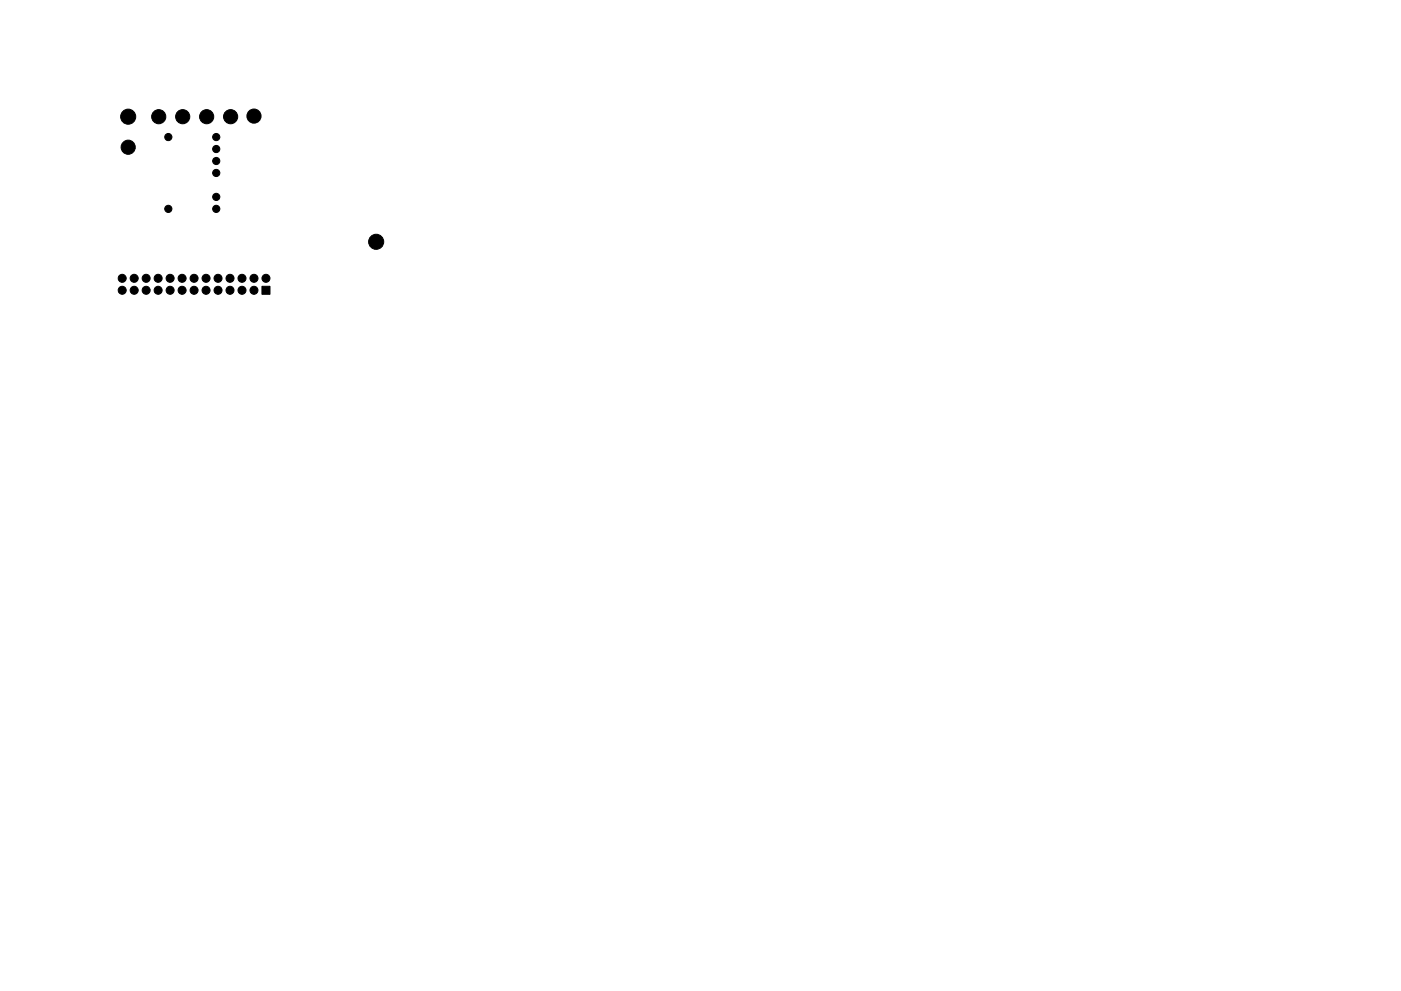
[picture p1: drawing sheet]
<svg xmlns="http://www.w3.org/2000/svg" width="297mm" height="210mm" viewBox="0 0 297 210" stroke-linecap="round" stroke-linejoin="round" font-family="sans-serif">
<g fill="#000" stroke="#000" stroke-width=".21">
<path d="M55.5 60.7h1.7v1.7h-1.7z"/>
<circle cx="27.2" cy="24.8" r="1.6"/>
<circle cx="27.2" cy="31.2" r="1.5"/>
<circle cx="33.7" cy="24.8" r="1.5"/>
<circle cx="35.7" cy="29.1" r=".76"/>
<circle cx="38.7" cy="24.8" r="1.5"/>
<circle cx="43.8" cy="24.8" r="1.5"/>
<circle cx="45.8" cy="31.6" r=".76"/>
<circle cx="45.8" cy="34.2" r=".76"/>
<circle cx="45.8" cy="36.7" r=".76"/>
<circle cx="45.8" cy="29.1" r=".76"/>
<circle cx="48.9" cy="24.8" r="1.5"/>
<circle cx="53.8" cy="24.6" r="1.5"/>
<circle cx="25.9" cy="59" r=".85"/>
<circle cx="28.4" cy="59" r=".85"/>
<circle cx="31" cy="59" r=".85"/>
<circle cx="33.5" cy="59" r=".85"/>
<circle cx="35.7" cy="44.3" r=".76"/>
<circle cx="36.1" cy="59" r=".85"/>
<circle cx="38.6" cy="59" r=".85"/>
<circle cx="41.1" cy="59" r=".85"/>
<circle cx="43.7" cy="59" r=".85"/>
<circle cx="45.8" cy="41.8" r=".76"/>
<circle cx="45.8" cy="44.3" r=".76"/>
<circle cx="46.2" cy="59" r=".85"/>
<circle cx="48.8" cy="59" r=".85"/>
<circle cx="51.3" cy="59" r=".85"/>
<circle cx="53.8" cy="59" r=".85"/>
<circle cx="56.4" cy="59" r=".85"/>
<circle cx="79.8" cy="51.3" r="1.6"/>
<circle cx="25.9" cy="61.6" r=".85"/>
<circle cx="28.4" cy="61.6" r=".85"/>
<circle cx="31" cy="61.6" r=".85"/>
<circle cx="33.5" cy="61.6" r=".85"/>
<circle cx="36.1" cy="61.6" r=".85"/>
<circle cx="38.6" cy="61.6" r=".85"/>
<circle cx="41.1" cy="61.6" r=".85"/>
<circle cx="43.7" cy="61.6" r=".85"/>
<circle cx="46.2" cy="61.6" r=".85"/>
<circle cx="48.8" cy="61.6" r=".85"/>
<circle cx="51.3" cy="61.6" r=".85"/>
<circle cx="53.8" cy="61.6" r=".85"/>
</g>
</svg>
